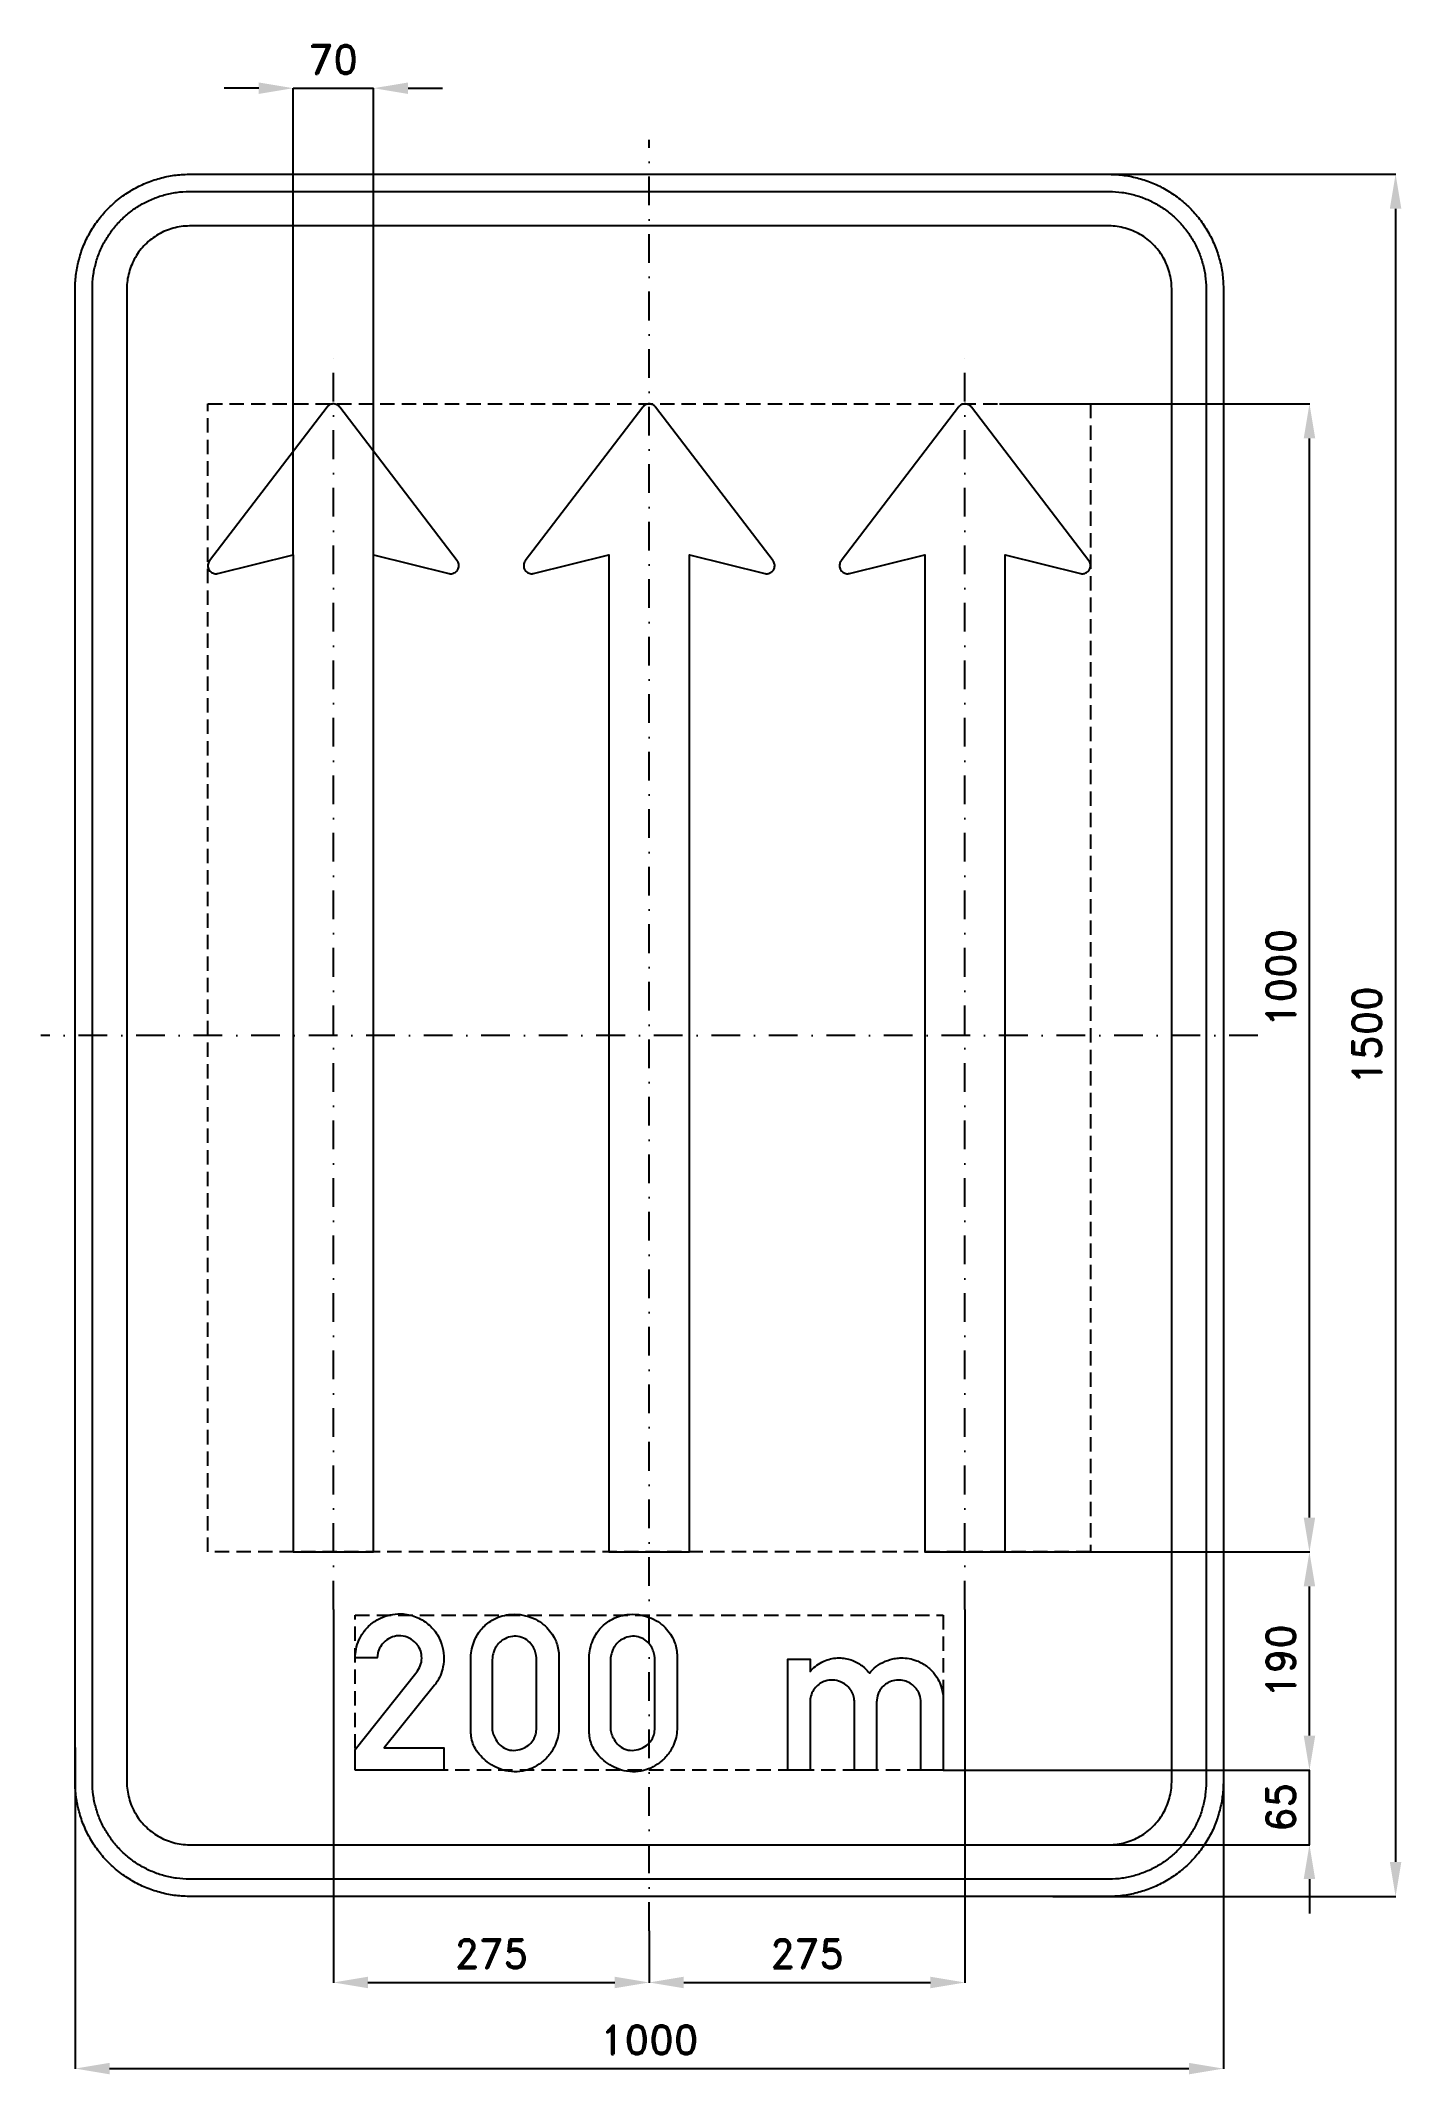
# Model space of a CAD drawing. Header units: millimetres. Extents: x -530 to 655, y -905 to 866.
import ezdxf

# ---------------------------------------------------------------- set-up
doc = ezdxf.new("R2010")
doc.units = ezdxf.units.MM
doc.header["$LTSCALE"] = 5
doc.linetypes.add('ČERCHOVANÁX2', pattern=[2, 1, -0.5, 0, -0.5])
doc.linetypes.add('ČÁRKOVANÁX2', pattern=[1.5, 1, -0.5])
doc.layers.add('Kóty', color=2, linetype='Continuous')
doc.layers.add('Značka', color=7, linetype='Continuous')
doc.styles.get("Standard").update_dxf_attribs({"font": 'romand.shx', "height": 25})
doc.dimstyles.get("Standard").update_dxf_attribs({"dimtxt": 25, "dimasz": 30, "dimexe": 0.18, "dimexo": 0.0625, "dimgap": 12.5, "dimtad": 1, "dimdec": 0, "dimzin": 0, "dimdsep": 46, "dimtxsty": 'Standard', "dimcen": 0.09, "dimadec": 0, "dimazin": 0, "dimtfac": 1, "dimtdec": 0, "dimtofl": 0, "dimtmove": 0, "dimatfit": 3, "dimfxl": 1, "dimtolj": 1, "dimtzin": 0, "dimarcsym": 0})

msp = doc.modelspace()

# ---------------------------------------------------------------- blocks, each defined once
blk = doc.blocks.new('*D0')
at = {"layer": 'Defpoints', "color": 0, "transparency": 16777216}
for p in [(339.5, 750), (351.4, -750), (650, -750)]:
    blk.add_point(p, dxfattribs=at)
at = {"layer": 'Kóty', "color": 0, "lineweight": -2, "transparency": 16777216}
for p, q in [((339.6, 750), (650.2, 750)), ((650, 720), (650, -720)), ((351.5, -750), (650.2, -750))]:
    blk.add_line(p, q, dxfattribs=at)
at = {"layer": 'Kóty', "color": 0, "transparency": 16777216}
for points in [[(645, 720), (655, 720), (650, 750)], [(645, -720), (655, -720), (650, -750)]]:
    blk.add_solid(points, dxfattribs=at)
at = {"layer": 'Kóty', "color": 0, "transparency": 16777216, "insert": (625, 0), "char_height": 25, "attachment_point": 5, "rotation": 90}
blk.add_mtext('\\A1;1500', dxfattribs=at)
blk = doc.blocks.new('*D1')
at = {"layer": 'Defpoints', "color": 0, "transparency": 16777216}
for p in [(304.86, 550), (575, 550), (304.86, -450)]:
    blk.add_point(p, dxfattribs=at)
at = {"layer": 'Kóty', "color": 0, "lineweight": -2, "transparency": 16777216}
for p, q in [((304.9225, 550), (575.18, 550)), ((575, -420), (575, 520)), ((304.9225, -450), (575.18, -450))]:
    blk.add_line(p, q, dxfattribs=at)
at = {"layer": 'Kóty', "color": 0, "transparency": 16777216}
for points in [[(570, 520), (580, 520), (575, 550)], [(570, -420), (580, -420), (575, -450)]]:
    blk.add_solid(points, dxfattribs=at)
at = {"layer": 'Kóty', "color": 0, "transparency": 16777216, "insert": (550, 50), "char_height": 25, "attachment_point": 5, "rotation": 90}
blk.add_mtext('\\A1;1000', dxfattribs=at)
blk = doc.blocks.new('*D2')
at = {"layer": 'Defpoints', "color": 0, "transparency": 16777216}
for p in [(256.1, -640), (575, -640), (382, -705)]:
    blk.add_point(p, dxfattribs=at)
at = {"layer": 'Kóty', "color": 0, "lineweight": -2, "transparency": 16777216}
for p, q in [((575, -610), (575, -580)), ((256.2, -640), (575.2, -640)), ((382.1, -705), (575.2, -705)), ((575, -735), (575, -765))]:
    blk.add_line(p, q, dxfattribs=at)
at = {"layer": 'Kóty', "color": 0, "transparency": 16777216}
for points in [[(570, -610), (580, -610), (575, -640)], [(570, -735), (580, -735), (575, -705)]]:
    blk.add_solid(points, dxfattribs=at)
at = {"layer": 'Kóty', "color": 0, "transparency": 16777216, "insert": (550, -672.5), "char_height": 25, "attachment_point": 5, "rotation": 90}
blk.add_mtext('\\A1;65', dxfattribs=at)
blk = doc.blocks.new('*D3')
at = {"layer": 'Defpoints', "color": 0, "transparency": 16777216}
for p in [(304.9225, -450), (575, -450), (256.03, -640)]:
    blk.add_point(p, dxfattribs=at)
at = {"layer": 'Kóty', "color": 0, "lineweight": -2, "transparency": 16777216}
for p, q in [((304.985, -450), (575.18, -450)), ((575, -610), (575, -480)), ((256.0925, -640), (575.18, -640))]:
    blk.add_line(p, q, dxfattribs=at)
at = {"layer": 'Kóty', "color": 0, "transparency": 16777216}
for points in [[(570, -480), (580, -480), (575, -450)], [(570, -610), (580, -610), (575, -640)]]:
    blk.add_solid(points, dxfattribs=at)
at = {"layer": 'Kóty', "color": 0, "transparency": 16777216, "insert": (550, -545), "char_height": 25, "attachment_point": 5, "rotation": 90}
blk.add_mtext('\\A1;190', dxfattribs=at)
blk = doc.blocks.new('*D4')
at = {"layer": 'Defpoints', "color": 0, "transparency": 16777216}
for p in [(-240.07, 825), (-310.07, 418.53), (-240.07, 418.53)]:
    blk.add_point(p, dxfattribs=at)
at = {"layer": 'Kóty', "color": 0, "lineweight": -2, "transparency": 16777216}
for p, q in [((-340.07, 825), (-370.07, 825)), ((-310.07, 418.5925), (-310.07, 825.18)), ((-240.07, 418.5925), (-240.07, 825.18)), ((-210.07, 825), (-180.07, 825))]:
    blk.add_line(p, q, dxfattribs=at)
at = {"layer": 'Kóty', "color": 0, "transparency": 16777216}
for points in [[(-340.07, 830), (-340.07, 820), (-310.07, 825)], [(-210.07, 830), (-210.07, 820), (-240.07, 825)]]:
    blk.add_solid(points, dxfattribs=at)
at = {"layer": 'Kóty', "color": 0, "transparency": 16777216, "insert": (-275.07, 850), "char_height": 25, "attachment_point": 5}
blk.add_mtext('\\A1;70', dxfattribs=at)
blk = doc.blocks.new('*D5')
at = {"layer": 'Defpoints', "color": 0, "transparency": 16777216}
for p in [(-275.05, -500), (0, -780), (0, -825)]:
    blk.add_point(p, dxfattribs=at)
at = {"layer": 'Kóty', "color": 0, "lineweight": -2, "transparency": 16777216}
for p, q in [((-275.05, -500.0625), (-275.05, -825.18)), ((0, -780.0625), (0, -825.18)), ((-245.05, -825), (-30, -825))]:
    blk.add_line(p, q, dxfattribs=at)
at = {"layer": 'Kóty', "color": 0, "transparency": 16777216}
for points in [[(-245.05, -820), (-245.05, -830), (-275.05, -825)], [(-30, -820), (-30, -830), (0, -825)]]:
    blk.add_solid(points, dxfattribs=at)
at = {"layer": 'Kóty', "color": 0, "transparency": 16777216, "insert": (-137.525, -800), "char_height": 25, "attachment_point": 5}
blk.add_mtext('\\A1;275', dxfattribs=at)
blk = doc.blocks.new('*D6')
at = {"layer": 'Defpoints', "color": 0, "transparency": 16777216}
for p in [(274.95, -500), (0, -780), (274.95, -825)]:
    blk.add_point(p, dxfattribs=at)
at = {"layer": 'Kóty', "color": 0, "lineweight": -2, "transparency": 16777216}
for p, q in [((274.95, -500.0625), (274.95, -825.18)), ((0, -780.0625), (0, -825.18)), ((30, -825), (244.95, -825))]:
    blk.add_line(p, q, dxfattribs=at)
at = {"layer": 'Kóty', "color": 0, "transparency": 16777216}
for points in [[(30, -820), (30, -830), (0, -825)], [(244.95, -820), (244.95, -830), (274.95, -825)]]:
    blk.add_solid(points, dxfattribs=at)
at = {"layer": 'Kóty', "color": 0, "transparency": 16777216, "insert": (137.475, -800), "char_height": 25, "attachment_point": 5}
blk.add_mtext('\\A1;275', dxfattribs=at)
blk = doc.blocks.new('*D7')
at = {"layer": 'Defpoints', "color": 0, "transparency": 16777216}
for p in [(-500, -620.4), (500, -621.8), (500, -900)]:
    blk.add_point(p, dxfattribs=at)
at = {"layer": 'Kóty', "color": 0, "lineweight": -2, "transparency": 16777216}
for p, q in [((-500, -620.4), (-500, -900.2)), ((500, -621.8), (500, -900.2)), ((-470, -900), (470, -900))]:
    blk.add_line(p, q, dxfattribs=at)
at = {"layer": 'Kóty', "color": 0, "transparency": 16777216}
for points in [[(-470, -895), (-470, -905), (-500, -900)], [(470, -895), (470, -905), (500, -900)]]:
    blk.add_solid(points, dxfattribs=at)
at = {"layer": 'Kóty', "color": 0, "transparency": 16777216, "insert": (0, -875), "char_height": 25, "attachment_point": 5}
blk.add_mtext('\\A1;1000', dxfattribs=at)

# ---------------------------------------------------------------- dimensions: what is measured, and where the dimension line sits
at = {"layer": 'Kóty'}
for base, p1, p2, picture, middle in [((-240.07, 825), (-310.07, 418.53), (-240.07, 418.53), '*D4', (-275.07, 850)), ((0, -825), (-275.05, -500), (0, -780), '*D5', (-137.525, -800)), ((274.95, -825), (0, -780), (274.95, -500), '*D6', (137.475, -800)), ((500, -900), (-500, -620.3607), (500, -621.7869), '*D7', (0, -875))]:
    dim = msp.add_linear_dim(base=base, p1=p1, p2=p2, dimstyle='Standard', dxfattribs=at)
    dim.commit()
    dim.dimension.update_dxf_attribs({"geometry": picture, "text_midpoint": middle})
for base, p1, p2, picture, middle in [((650, -750), (339.5288, 750), (351.414, -750), '*D0', (625, 0)), ((575, 550), (304.86, -450), (304.86, 550), '*D1', (550, 50)), ((575, -450), (256.03, -640), (304.9225, -450), '*D3', (550, -545)), ((575, -640), (382.0064, -705), (256.0925, -640), '*D2', (550, -672.5))]:
    dim = msp.add_linear_dim(base=base, p1=p1, p2=p2, angle=90, dimstyle='Standard', dxfattribs=at)
    dim.commit()
    dim.dimension.update_dxf_attribs({"geometry": picture, "text_midpoint": middle})

# ---------------------------------------------------------------- linework, layer by layer
at = {"layer": 'Kóty'}
for points in [[(-310.07, 825), (-240.07, 825)], [(575, -705), (575, -640)]]:
    msp.add_lwpolyline(points, dxfattribs=at)
at = {"layer": 'Značka', "color": 6, "linetype": 'ČERCHOVANÁX2', "ltscale": 5}
for points in [[(0, -780), (0, 780)], [(-275.05, -500), (-275.05, 600)], [(274.95, -500), (274.95, 600)], [(530, 0), (-530, 0)]]:
    msp.add_lwpolyline(points, dxfattribs=at)
at = {"layer": 'Značka', "color": 5}
for points in [[(-400, -750), (-400.393, -749.9988), (-400.785, -749.9969, -0.0321801), (-413.6978, -749.0925, -0.0354432), (-426.3873, -746.4557, -0.0362667), (-438.6591, -742.3068, -0.0344205), (-450.2266, -736.4713, -0.0337216), (-461.0042, -729.2849, -0.0340847), (-470.7107, -720.7107, -0.0342086), (-479.2931, -711.0064, -0.0342292), (-486.4713, -700.2266, -0.0340441), (-492.2651, -688.6512, -0.0334121), (-496.4557, -676.3873, -0.0341269), (-499.1355, -663.6918, -0.0367447), (-499.9969, -650.785), (-499.9989, -650.393), (-500, -650), (-500, 650), (-499.9988, 650.39), (-499.9969, 650.79, -0.0321796), (-499.0925, 663.7, -0.0354411), (-496.4557, 676.39, -0.0362697), (-492.3068, 688.66, -0.0344172), (-486.4713, 700.23, -0.033719), (-479.2849, 711, -0.0340776), (-470.7107, 720.71, -0.0342077), (-461.0064, 729.29, -0.0342268), (-450.2266, 736.47, -0.0340514), (-438.6512, 742.27, -0.0334162), (-426.3873, 746.46, -0.0341286), (-413.6918, 749.14, -0.0367456), (-400.785, 750), (-400.393, 750), (-400, 750), (400, 750), (400.393, 750), (400.785, 750, -0.0321794), (413.698, 749.09, -0.0354509), (426.387, 746.46, -0.0362816), (438.659, 742.31, -0.0344246), (450.227, 736.47, -0.0337312), (461.004, 729.28, -0.034081), (470.711, 720.71, -0.0342138), (479.293, 711.01, -0.0342285), (486.471, 700.23, -0.0340344), (492.265, 688.65, -0.0334114), (496.46, 676.39, -0.0341223), (499.14, 663.69, -0.0367412), (500, 650.79), (500, 650.39), (500, 650), (500, -650), (500, -650.393), (500, -650.785, -0.0321792), (499.09, -663.6978, -0.0354418), (496.46, -676.3873, -0.0362638), (492.307, -688.6591, -0.0344153), (486.471, -700.2266, -0.0337192), (479.285, -711.0042, -0.034086), (470.711, -720.7107, -0.0342054), (461.006, -729.2931, -0.0342295), (450.227, -736.4713, -0.0340459), (438.651, -742.2651, -0.0334135), (426.387, -746.4557, -0.034127), (413.692, -749.1355, -0.036745), (400.785, -749.9969), (400.393, -749.9989), (400, -750), (-400, -750)], [(-400, -735), (-400.334, -734.999), (-400.668, -734.9974, -0.0321799), (-411.6431, -734.2286, -0.0354431), (-422.4292, -731.9874, -0.036267), (-432.8602, -728.4608, -0.0344205), (-442.6926, -723.5006, -0.0337214), (-451.8536, -717.3922, -0.0340847), (-460.1041, -710.1041, -0.0342085), (-467.3991, -701.8554, -0.0342292), (-473.5006, -692.6926, -0.0340447), (-478.4254, -682.8535, -0.0334123), (-481.9874, -672.4292, -0.0341271), (-484.2652, -661.638, -0.0367448), (-484.9974, -650.668), (-484.9991, -650.334), (-485, -650), (-485, 650), (-484.999, 650.33), (-484.9974, 650.67, -0.0321808), (-484.2286, 661.64, -0.0354437), (-481.9874, 672.43, -0.0362674), (-478.4608, 682.86, -0.034419), (-473.5006, 692.69, -0.0337112), (-467.3922, 701.85, -0.0340785), (-460.1041, 710.1, -0.034195), (-451.8554, 717.4, -0.0342194), (-442.6926, 723.5, -0.0340514), (-432.8535, 728.43, -0.0334085), (-422.4292, 731.99, -0.0341207), (-411.638, 734.27, -0.0367451), (-400.668, 735), (-400.334, 735), (-400, 735), (400, 735), (400.334, 735), (400.668, 735, -0.0321738), (411.643, 734.23, -0.0354396), (422.429, 731.99, -0.0362613), (432.86, 728.46, -0.0344296), (442.693, 723.5, -0.0337309), (451.854, 717.39, -0.0340802), (460.104, 710.1, -0.0342125), (467.399, 701.86, -0.03423), (473.501, 692.69, -0.0340367), (478.425, 682.85, -0.0334178), (481.987, 672.43, -0.0341274), (484.265, 661.64, -0.0367509), (484.997, 650.67), (484.999, 650.33), (485, 650), (485, -650), (484.999, -650.334), (484.997, -650.668, -0.0321847), (484.229, -661.6431, -0.0354498), (481.987, -672.4292, -0.0362714), (478.461, -682.8602, -0.0344187), (473.501, -692.6926, -0.0337149), (467.392, -701.8536, -0.0340831), (460.104, -710.1041, -0.0342094), (451.855, -717.3991, -0.0342308), (442.693, -723.5006, -0.0340424), (432.854, -728.4254, -0.0334111), (422.429, -731.9874, -0.0341271), (411.638, -734.2652, -0.0367448), (400.668, -734.9974), (400.334, -734.9991), (400, -735), (-400, -735)], [(-400, -705), (400, -705), (400.216, -704.9994), (400.432, -704.9983, 0.0321799), (407.534, -704.5008, 0.0354424), (414.513, -703.0507, 0.0362647), (421.263, -700.7687, 0.0344223), (427.625, -697.5592, 0.033717), (433.552, -693.6067, 0.034088), (438.891, -688.8909, 0.0342122), (443.611, -683.5535, 0.0342287), (447.559, -677.6246, 0.0340415), (450.746, -671.2582, 0.0334124), (453.051, -664.513, 0.0341249), (454.525, -657.5305, 0.0367432), (454.998, -650.432), (454.999, -650.216), (455, -650), (455, 650), (454.999, 650.22), (454.998, 650.43, 0.0321867), (454.501, 657.53, 0.0354421), (453.051, 664.51, 0.0362779), (450.769, 671.26, 0.0344207), (447.559, 677.62, 0.0337176), (443.607, 683.55, 0.0340785), (438.891, 688.89, 0.0341988), (433.554, 693.61, 0.0342361), (427.625, 697.56, 0.0340303), (421.258, 700.75, 0.033395), (414.513, 703.05, 0.0341092), (407.53, 704.52, 0.0367438), (400.432, 705), (400.216, 705), (400, 705), (-400, 705), (-400.216, 705), (-400.432, 705, 0.0321706), (-407.5338, 704.5, 0.0354292), (-414.513, 703.05, 0.036266), (-421.2625, 700.77, 0.0344312), (-427.6246, 697.56, 0.0337345), (-433.5523, 693.61, 0.034079), (-438.8909, 688.89, 0.0342245), (-443.6112, 683.55, 0.0342352), (-447.5592, 677.62, 0.0340405), (-450.7458, 671.26, 0.0334087), (-453.0507, 664.51, 0.034125), (-454.5245, 657.53, 0.0367448), (-454.9983, 650.43), (-454.9994, 650.22), (-455, 650), (-455, -650), (-454.9994, -650.216), (-454.9983, -650.432, 0.0321797), (-454.5008, -657.5338, 0.0354429), (-453.0507, -664.513, 0.0362669), (-450.7687, -671.2625, 0.0344214), (-447.5592, -677.6246, 0.0337215), (-443.6067, -683.5523, 0.0340845), (-438.8909, -688.8909, 0.0342083), (-433.5535, -693.6112, 0.0342301), (-427.6246, -697.5592, 0.0340439), (-421.2582, -700.7458, 0.0334124), (-414.513, -703.0507, 0.0341275), (-407.5305, -704.5245, 0.0367453), (-400.432, -704.9983), (-400.216, -704.9994), (-400, -705)], [(-240.07, -450), (-240.07, 418.53), (-174.41, 402.3), (-174.28, 402.27), (-174.15, 402.24), (-173.24, 402.12, 0.0355617), (-172.32, 402.12), (-171.47, 402.22), (-170.65, 402.43), (-169.85, 402.74), (-169.1, 403.14), (-168.39, 403.63), (-167.75, 404.21), (-167.52, 404.46), (-167.29, 404.73), (-167.08, 405.01), (-166.88, 405.3), (-166.37, 406.22), (-166.01, 407.2), (-165.82, 408.03), (-165.73, 408.87), (-165.75, 409.72), (-165.87, 410.55), (-166.1, 411.37), (-166.43, 412.16), (-166.59, 412.47), (-166.76, 412.77), (-166.88, 412.95), (-167.01, 413.13), (-167.09, 413.24), (-167.17, 413.35), (-269.51, 547.25), (-269.57, 547.32), (-269.63, 547.4), (-270.08, 547.91), (-270.58, 548.37), (-271.09, 548.76), (-271.64, 549.09), (-272.21, 549.38), (-272.8, 549.61), (-273.41, 549.8), (-274.04, 549.92), (-274.3, 549.95), (-274.56, 549.97), (-274.72, 549.98), (-274.88, 549.99), (-274.98, 549.99), (-275.08, 549.99), (-275.18, 549.99), (-275.28, 549.99), (-275.47, 549.98), (-275.67, 549.97), (-276.15, 549.91), (-276.62, 549.82), (-277.24, 549.65), (-277.83, 549.43), (-278.41, 549.15), (-278.95, 548.82), (-279.47, 548.45), (-279.95, 548.02), (-280.13, 547.84), (-280.3, 547.65), (-280.41, 547.53), (-280.51, 547.4), (-280.57, 547.32), (-280.63, 547.25), (-382.93, 413.35), (-383.01, 413.24), (-383.09, 413.13), (-383.57, 412.35), (-383.93, 411.51), (-384.18, 410.69), (-384.32, 409.85), (-384.35, 409), (-384.29, 408.15), (-384.12, 407.3), (-383.84, 406.49), (-383.7, 406.17), (-383.55, 405.85), (-383.37, 405.55), (-383.19, 405.25), (-382.55, 404.41), (-381.79, 403.69), (-381.11, 403.19), (-380.37, 402.77), (-379.59, 402.45), (-378.77, 402.23), (-377.93, 402.11, 0.0337987), (-377.08, 402.1), (-376.73, 402.12), (-376.39, 402.17), (-376.17, 402.2), (-375.95, 402.24), (-375.82, 402.27), (-375.69, 402.3), (-310.07, 418.53), (-310.07, -450), (-240.07, -450)], [(34.95, -450), (34.95, 418.53), (100.62, 402.3), (100.75, 402.27), (100.88, 402.24), (101.78, 402.12, 0.0355617), (102.7, 402.12), (103.55, 402.22), (104.38, 402.43), (105.18, 402.74), (105.93, 403.14), (106.63, 403.63), (107.27, 404.21), (107.51, 404.46), (107.73, 404.73), (107.95, 405.01), (108.15, 405.3), (108.66, 406.22), (109.02, 407.2), (109.21, 408.03), (109.29, 408.87), (109.27, 409.72), (109.15, 410.55), (108.93, 411.37), (108.6, 412.16), (108.44, 412.47), (108.26, 412.77), (108.14, 412.95), (108.02, 413.13), (107.94, 413.24), (107.86, 413.35), (5.51, 547.25), (5.45, 547.32), (5.39, 547.4), (4.94, 547.91), (4.44, 548.37), (3.93, 548.76), (3.39, 549.09), (2.82, 549.38), (2.23, 549.61), (1.61, 549.8), (0.98, 549.92), (0.72, 549.95), (0.47, 549.97), (0.3, 549.98), (0.14, 549.99), (0.04, 549.99), (-0.06, 549.99), (-0.15, 549.99), (-0.25, 549.99), (-0.45, 549.98), (-0.64, 549.97), (-1.12, 549.91), (-1.6, 549.82), (-2.21, 549.65), (-2.81, 549.43), (-3.38, 549.15), (-3.93, 548.82), (-4.44, 548.45), (-4.92, 548.02), (-5.1, 547.84), (-5.28, 547.65), (-5.38, 547.53), (-5.49, 547.4), (-5.55, 547.32), (-5.61, 547.25), (-107.91, 413.35), (-107.99, 413.24), (-108.07, 413.13), (-108.54, 412.35), (-108.91, 411.51), (-109.15, 410.69), (-109.29, 409.85), (-109.33, 409), (-109.26, 408.15), (-109.09, 407.3), (-108.82, 406.49), (-108.68, 406.17), (-108.52, 405.85), (-108.35, 405.55), (-108.16, 405.25), (-107.52, 404.41), (-106.77, 403.69), (-106.09, 403.19), (-105.34, 402.77), (-104.56, 402.45), (-103.75, 402.23), (-102.91, 402.11, 0.0337987), (-102.05, 402.1), (-101.71, 402.12), (-101.36, 402.17), (-101.14, 402.2), (-100.93, 402.24), (-100.8, 402.27), (-100.67, 402.3), (-35.05, 418.53), (-35.05, -450), (34.95, -450)], [(309.98, -450), (309.98, 418.53), (375.64, 402.3), (375.77, 402.27), (375.9, 402.24), (376.81, 402.12, 0.0355617), (377.73, 402.12), (378.58, 402.22), (379.4, 402.43), (380.2, 402.74), (380.95, 403.14), (381.66, 403.63), (382.3, 404.21), (382.53, 404.46), (382.76, 404.73), (382.97, 405.01), (383.17, 405.3), (383.68, 406.22), (384.04, 407.2), (384.23, 408.03), (384.32, 408.87), (384.3, 409.72), (384.18, 410.55), (383.95, 411.37), (383.62, 412.16), (383.46, 412.47), (383.29, 412.77), (383.17, 412.95), (383.04, 413.13), (382.96, 413.24), (382.88, 413.35), (280.54, 547.25), (280.48, 547.32), (280.42, 547.4), (279.97, 547.91), (279.47, 548.37), (278.96, 548.76), (278.41, 549.09), (277.84, 549.38), (277.25, 549.61), (276.64, 549.8), (276.01, 549.92), (275.75, 549.95), (275.49, 549.97), (275.33, 549.98), (275.17, 549.99), (275.07, 549.99), (274.97, 549.99), (274.87, 549.99), (274.77, 549.99), (274.58, 549.98), (274.38, 549.97), (273.9, 549.91), (273.43, 549.82), (272.81, 549.65), (272.22, 549.43), (271.64, 549.15), (271.1, 548.82), (270.58, 548.45), (270.1, 548.02), (269.92, 547.84), (269.75, 547.65), (269.64, 547.53), (269.54, 547.4), (269.48, 547.32), (269.42, 547.25), (167.11, 413.35), (167.04, 413.24), (166.96, 413.13), (166.48, 412.35), (166.12, 411.51), (165.87, 410.69), (165.73, 409.85), (165.7, 409), (165.76, 408.15), (165.93, 407.3), (166.21, 406.49), (166.35, 406.17), (166.5, 405.85), (166.68, 405.55), (166.86, 405.25), (167.5, 404.41), (168.26, 403.69), (168.94, 403.19), (169.68, 402.77), (170.46, 402.45), (171.28, 402.23), (172.12, 402.11, 0.0337987), (172.97, 402.1), (173.32, 402.12), (173.66, 402.17), (173.88, 402.2), (174.1, 402.24), (174.23, 402.27), (174.36, 402.3), (239.98, 418.53), (239.98, -450), (309.98, -450)], [(-256.03, -640), (-256.03, -621.958), (-203.22, -555.498), (-202.45, -554.521), (-201.71, -553.516, 0.0829791), (-198.85, -547.512, 0.0943981), (-198.22, -540.887, 0.0921532), (-199.61, -534.894, 0.0840255), (-203.01, -529.694, 0.0981467), (-208.99, -525.033, 0.106049), (-216.25, -523.098, 0.106166), (-223.63, -524.027, 0.0999533), (-230.11, -527.837, 0.0837277), (-234.15, -532.512, 0.0916537), (-236.31, -538.159), (-236.64, -540.244), (-236.82, -542.35), (-256.03, -542.35), (-255.98, -540.535), (-255.89, -538.722, -0.0594225), (-254.29, -530.616, -0.058226), (-250.83, -523.042, -0.0721484), (-244.4, -514.743, -0.0722198), (-235.92, -508.614, -0.0614808), (-227.77, -505.261, -0.0599421), (-219.03, -503.959, -0.0830621), (-206.56, -505.412, -0.0870443), (-195.24, -510.92, -0.0877596), (-186.16, -519.658, -0.0877873), (-180.63, -530.903, -0.0684788), (-178.91, -540.504, -0.0624169), (-179.73, -550.253, -0.0506904), (-181.84, -557.506, -0.0618401), (-185.48, -564.034), (-186.2, -565.02), (-186.94, -565.989), (-230.8, -620.734), (-178.97, -620.734), (-178.97, -640), (-256.03, -640)], [(-155.34, -544.094), (-155.35, -542.884), (-155.34, -541.675, -0.0490265), (-154.46, -534.293, -0.0499929), (-152.12, -527.163, -0.0795418), (-145.92, -516.976, -0.0890969), (-136.81, -509.43, -0.0597951), (-129.83, -506.201, -0.0520207), (-122.29, -504.592, -0.0620169), (-112.46, -504.58, -0.0645003), (-102.96, -507.011, -0.0554379), (-95.61, -510.687, -0.0554872), (-89.25, -515.884, -0.0511063), (-84.57, -521.502, -0.0548889), (-81.19, -527.964, -0.0452566), (-79.46, -533.51, -0.0459917), (-78.77, -539.256), (-78.74, -541.268), (-78.77, -543.278), (-78.77, -602.116), (-78.76, -603.325), (-78.77, -604.534, -0.0517783), (-79.68, -611.531, -0.049691), (-81.99, -618.245, -0.0667972), (-87.02, -626.695, -0.065912), (-94.09, -633.545, -0.0611027), (-101.69, -638.187, -0.0641443), (-110.2, -640.802, -0.0696624), (-119.99, -641.323, -0.0674499), (-129.55, -639.198, -0.0568158), (-137.26, -635.548, -0.0496032), (-144.06, -630.325, -0.0480623), (-149.21, -624.754, -0.0659016), (-152.92, -618.245, -0.0547556), (-154.72, -612.326, -0.0423693), (-155.34, -606.152), (-155.37, -604.131), (-155.34, -602.116), (-155.34, -544.094)], [(-52.33, -544.094), (-52.34, -542.884), (-52.33, -541.675, -0.0490265), (-51.45, -534.293, -0.0499929), (-49.11, -527.163, -0.0795418), (-42.91, -516.976, -0.0890969), (-33.8, -509.43, -0.0597951), (-26.82, -506.201, -0.0520207), (-19.29, -504.592, -0.0620169), (-9.46, -504.58, -0.0645003), (0.05, -507.011, -0.0554379), (7.4, -510.687, -0.0554872), (13.76, -515.884, -0.0511197), (18.43, -521.502, -0.0549482), (21.82, -527.964, -0.0452363), (23.54, -533.51, -0.0459706), (24.24, -539.256), (24.27, -541.268), (24.24, -543.278), (24.24, -602.116), (24.25, -603.325), (24.24, -604.534, -0.0517267), (23.33, -611.531, -0.049691), (21.02, -618.245, -0.0667758), (15.99, -626.695, -0.065912), (8.92, -633.545, -0.0611027), (1.31, -638.187, -0.0641443), (-7.19, -640.802, -0.0696624), (-16.98, -641.323, -0.0674499), (-26.54, -639.198, -0.0568158), (-34.25, -635.548, -0.0496032), (-41.06, -630.325, -0.0480623), (-46.2, -624.754, -0.0659016), (-49.91, -618.245, -0.0547556), (-51.71, -612.326, -0.0423693), (-52.33, -606.152), (-52.36, -604.131), (-52.33, -602.116), (-52.33, -544.094)], [(-136.81, -544.094), (-136.81, -602.116), (-136.82, -602.925), (-136.81, -603.733, 0.0738963), (-135.86, -608.731, 0.0595341), (-133.59, -613.408, 0.0707199), (-129.76, -618.217, 0.0945857), (-124.71, -621.466, 0.108402), (-117.96, -622.799, 0.0875516), (-111.02, -621.466, 0.0781521), (-105.53, -618.612, 0.08816), (-101.34, -614.209, 0.0617759), (-99.38, -610.531, 0.0611714), (-98.36, -606.503), (-98.17, -604.314), (-98.12, -602.116), (-98.12, -544.094), (-98.25, -542.184), (-98.46, -540.283, 0.0583392), (-99.73, -535.533, 0.0647204), (-102.14, -531.198, 0.0880889), (-106.72, -526.589, 0.0978886), (-112.62, -523.942, 0.0998457), (-119.19, -523.529, 0.0882648), (-125.51, -525.545, 0.0741645), (-130.17, -528.708, 0.0756998), (-133.66, -533.055, 0.0525995), (-135.4, -536.706, 0.0461164), (-136.39, -540.62), (-136.63, -542.354), (-136.81, -544.094)], [(-33.8, -544.094), (-33.8, -602.116), (-33.81, -602.925), (-33.8, -603.733, 0.0738963), (-32.85, -608.731, 0.0595341), (-30.58, -613.408, 0.0707199), (-26.75, -618.217, 0.0945857), (-21.71, -621.466, 0.108402), (-14.95, -622.799, 0.0875516), (-8.01, -621.466, 0.0781521), (-2.52, -618.612, 0.08816), (1.67, -614.209, 0.0617759), (3.63, -610.531, 0.0611714), (4.65, -606.503), (4.84, -604.314), (4.89, -602.116), (4.89, -544.094), (4.76, -542.184), (4.55, -540.283, 0.0583392), (3.27, -535.533, 0.0647204), (0.86, -531.198, 0.0880889), (-3.72, -526.589, 0.0978886), (-9.61, -523.942, 0.0998457), (-16.18, -523.529, 0.0882648), (-22.51, -525.545, 0.0741645), (-27.16, -528.708, 0.0756998), (-30.65, -533.055, 0.0525995), (-32.39, -536.706, 0.0461164), (-33.38, -540.62), (-33.62, -542.354), (-33.8, -544.094)], [(120.66, -639.986), (120.66, -543.517), (140.04, -543.517), (140.04, -554.261), (141.1, -553.087), (142.18, -551.941, -0.0538256), (147.45, -547.642, -0.0546358), (153.54, -544.558, -0.0497782), (159.36, -542.826, -0.0499047), (165.4, -542.28, -0.0445993), (170.78, -542.705, -0.0453435), (175.99, -544.08, -0.0415337), (180.77, -546.2, -0.0347546), (185.18, -549.03), (187.6, -550.943), (189.78, -553.108), (190.8, -554.331), (191.78, -555.597), (192.92, -554.243), (194.11, -552.925, -0.072075), (201.34, -547.269, -0.0664565), (209.88, -543.756, -0.0355099), (214.59, -542.683, -0.0358379), (219.38, -542.294, -0.05052), (226.27, -542.853, -0.0496604), (232.97, -544.783, -0.0682901), (241.4, -549.328, -0.0733018), (248.21, -556.005, -0.0568437), (252.23, -562.357, -0.0488648), (254.83, -569.406), (255.46, -571.997), (255.86, -574.623), (255.96, -575.81), (256.03, -577), (256.03, -639.986), (236.66, -639.986), (236.66, -580.895), (236.64, -580.171), (236.61, -579.447), (236, -575.843), (234.68, -572.416, 0.0676888), (232, -568.307, 0.066944), (228.33, -565.047, 0.0735534), (223.5, -562.565, 0.0743163), (218.16, -561.587, 0.080741), (212.29, -562.172, 0.0806605), (206.88, -564.583, 0.0705074), (202.99, -567.785, 0.0753606), (200.2, -571.923, 0.0507408), (198.88, -575.415), (198.16, -579.081), (198.09, -579.609), (198.02, -580.136), (198.02, -639.986), (178.69, -639.986), (178.69, -580.516), (178.66, -579.707), (178.61, -578.898, 0.0737768), (177.49, -574.076, 0.0690263), (175.04, -569.716, 0.0747189), (171.3, -565.774, 0.0737741), (166.56, -563.092, 0.0890559), (159.93, -561.603, 0.093657), (153.22, -562.544, 0.0733258), (148.64, -564.67, 0.0711427), (144.85, -568.014, 0.0770048), (141.72, -572.836, 0.0779908), (140.21, -578.322), (140.12, -579.053), (140.04, -579.784), (140.04, -639.986), (120.66, -639.986)]]:
    msp.add_lwpolyline(points, format="xyb", dxfattribs=at)
at = {"layer": 'Značka', "color": 6, "linetype": 'ČÁRKOVANÁX2', "ltscale": 2.5}
for points in [[(-384.29, -450), (-384.29, 550), (384.29, 550), (384.29, -450), (-384.29, -450)], [(-256.03, -640), (-256.03, -505), (256.03, -505), (256.03, -640), (-256.03, -640)]]:
    msp.add_lwpolyline(points, dxfattribs=at)

msp.set_redraw_order([(e.dxf.handle, doc.entitydb.next_handle()) for e in msp.query("TEXT MTEXT ATTDEF DIMENSION ARC_DIMENSION")])  # texts and dimensions are drawn at this point

doc.saveas('drawing.dxf')
